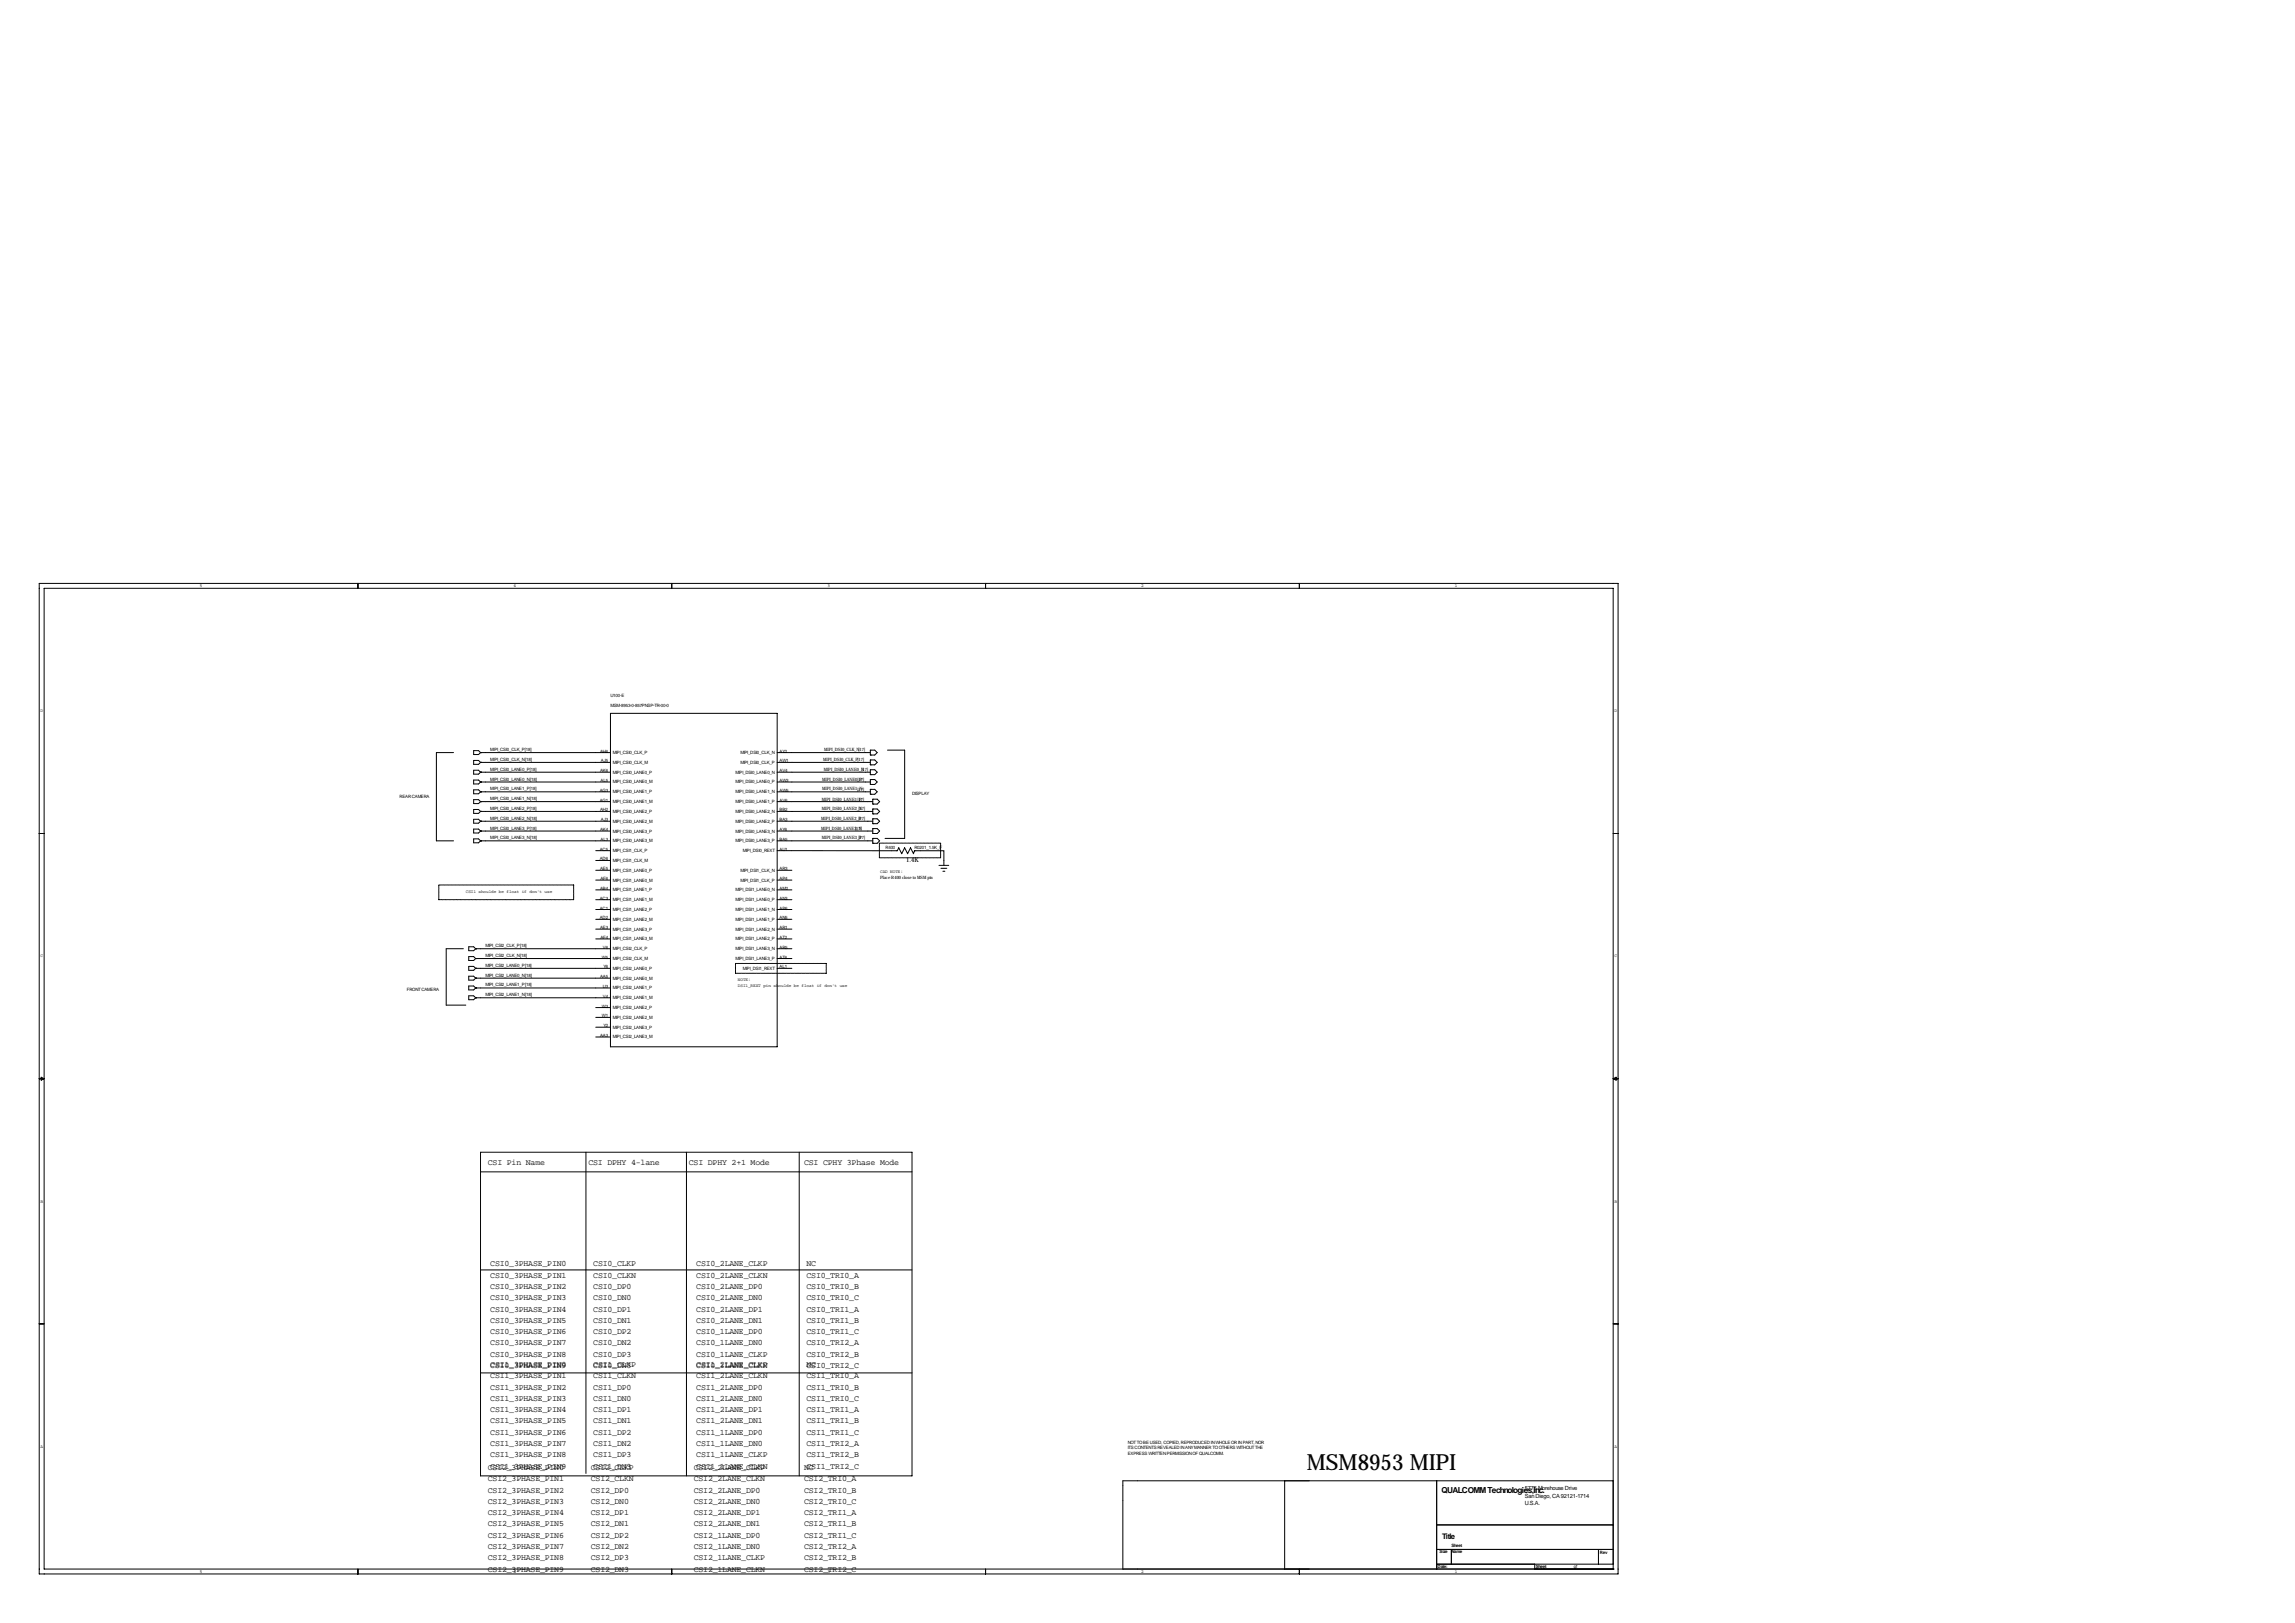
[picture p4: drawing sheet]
<svg xmlns="http://www.w3.org/2000/svg" width="1189mm" height="841mm" viewBox="0 0 1189 841" stroke-linecap="round" stroke-linejoin="round" font-family="sans-serif">
<defs><g id="words">
<text font-size="11.5" x="677" y="761">MSM8953 MIPI</text>
<g font-size="4.3">
<text x="253" y="604">CSI Pin Name</text>
<text x="305" y="604">CSI DPHY 4-lane</text>
<text x="357" y="604">CSI DPHY 2+1 Mode</text>
<text x="417" y="604">CSI CPHY 3Phase Mode</text>
<text x="254" y="656">CSI0_3PHASE_PIN0</text>
<text x="307" y="656">CSI0_CLKP</text>
<text x="361" y="656">CSI0_2LANE_CLKP</text>
<text x="418" y="656">NC</text>
<text x="254" y="662">CSI0_3PHASE_PIN1</text>
<text x="307" y="662">CSI0_CLKN</text>
<text x="361" y="662">CSI0_2LANE_CLKN</text>
<text x="418" y="662">CSI0_TRI0_A</text>
<text x="254" y="668">CSI0_3PHASE_PIN2</text>
<text x="307" y="668">CSI0_DP0</text>
<text x="361" y="668">CSI0_2LANE_DP0</text>
<text x="418" y="668">CSI0_TRI0_B</text>
<text x="254" y="674">CSI0_3PHASE_PIN3</text>
<text x="307" y="674">CSI0_DN0</text>
<text x="361" y="674">CSI0_2LANE_DN0</text>
<text x="418" y="674">CSI0_TRI0_C</text>
<text x="254" y="679">CSI0_3PHASE_PIN4</text>
<text x="307" y="679">CSI0_DP1</text>
<text x="361" y="679">CSI0_2LANE_DP1</text>
<text x="418" y="679">CSI0_TRI1_A</text>
<text x="254" y="685">CSI0_3PHASE_PIN5</text>
<text x="307" y="685">CSI0_DN1</text>
<text x="361" y="685">CSI0_2LANE_DN1</text>
<text x="418" y="685">CSI0_TRI1_B</text>
<text x="254" y="691">CSI0_3PHASE_PIN6</text>
<text x="307" y="691">CSI0_DP2</text>
<text x="361" y="691">CSI0_1LANE_DP0</text>
<text x="418" y="691">CSI0_TRI1_C</text>
<text x="254" y="697">CSI0_3PHASE_PIN7</text>
<text x="307" y="697">CSI0_DN2</text>
<text x="361" y="697">CSI0_1LANE_DN0</text>
<text x="418" y="697">CSI0_TRI2_A</text>
<text x="254" y="703">CSI0_3PHASE_PIN8</text>
<text x="307" y="703">CSI0_DP3</text>
<text x="361" y="703">CSI0_1LANE_CLKP</text>
<text x="418" y="703">CSI0_TRI2_B</text>
<text x="254" y="709">CSI0_3PHASE_PIN9</text>
<text x="254" y="708">CSI1_3PHASE_PIN0</text>
<text x="254" y="714">CSI1_3PHASE_PIN1</text>
<text x="307" y="709">CSI0_DN3</text>
<text x="307" y="708">CSI1_CLKP</text>
<text x="307" y="714">CSI1_CLKN</text>
<text x="361" y="709">CSI0_1LANE_CLKN</text>
<text x="361" y="708">CSI1_2LANE_CLKP</text>
<text x="361" y="714">CSI1_2LANE_CLKN</text>
<text x="418" y="709">CSI0_TRI2_C</text>
<text x="418" y="708">NC</text>
<text x="418" y="714">CSI1_TRI0_A</text>
<text x="254" y="720">CSI1_3PHASE_PIN2</text>
<text x="307" y="720">CSI1_DP0</text>
<text x="361" y="720">CSI1_2LANE_DP0</text>
<text x="418" y="720">CSI1_TRI0_B</text>
<text x="254" y="726">CSI1_3PHASE_PIN3</text>
<text x="307" y="726">CSI1_DN0</text>
<text x="361" y="726">CSI1_2LANE_DN0</text>
<text x="418" y="726">CSI1_TRI0_C</text>
<text x="254" y="731">CSI1_3PHASE_PIN4</text>
<text x="307" y="731">CSI1_DP1</text>
<text x="361" y="731">CSI1_2LANE_DP1</text>
<text x="418" y="731">CSI1_TRI1_A</text>
<text x="254" y="737">CSI1_3PHASE_PIN5</text>
<text x="307" y="737">CSI1_DN1</text>
<text x="361" y="737">CSI1_2LANE_DN1</text>
<text x="418" y="737">CSI1_TRI1_B</text>
<text x="254" y="743">CSI1_3PHASE_PIN6</text>
<text x="307" y="743">CSI1_DP2</text>
<text x="361" y="743">CSI1_1LANE_DP0</text>
<text x="418" y="743">CSI1_TRI1_C</text>
<text x="254" y="749">CSI1_3PHASE_PIN7</text>
<text x="307" y="749">CSI1_DN2</text>
<text x="361" y="749">CSI1_1LANE_DN0</text>
<text x="418" y="749">CSI1_TRI2_A</text>
<text x="254" y="755">CSI1_3PHASE_PIN8</text>
<text x="307" y="755">CSI1_DP3</text>
<text x="361" y="755">CSI1_1LANE_CLKP</text>
<text x="418" y="755">CSI1_TRI2_B</text>
<text x="253" y="761">CSI2_3PHASE_PIN0</text>
<text x="254" y="761">CSI1_3PHASE_PIN9</text>
<text x="306" y="761">CSI2_CLKP</text>
<text x="307" y="761">CSI1_DN3</text>
<text x="359" y="761">CSI2_2LANE_CLKP</text>
<text x="361" y="761">CSI1_1LANE_CLKN</text>
<text x="417" y="761">NC</text>
<text x="418" y="761">CSI1_TRI2_C</text>
<text x="253" y="767">CSI2_3PHASE_PIN1</text>
<text x="306" y="767">CSI2_CLKN</text>
<text x="359" y="767">CSI2_2LANE_CLKN</text>
<text x="417" y="767">CSI2_TRI0_A</text>
<text x="253" y="773">CSI2_3PHASE_PIN2</text>
<text x="306" y="773">CSI2_DP0</text>
<text x="359" y="773">CSI2_2LANE_DP0</text>
<text x="417" y="773">CSI2_TRI0_B</text>
<text x="747" y="773">QUALCOMM Technologies,Inc.</text>
<text x="253" y="779">CSI2_3PHASE_PIN3</text>
<text x="306" y="779">CSI2_DN0</text>
<text x="359" y="779">CSI2_2LANE_DN0</text>
<text x="417" y="779">CSI2_TRI0_C</text>
<text x="253" y="785">CSI2_3PHASE_PIN4</text>
<text x="306" y="785">CSI2_DP1</text>
<text x="359" y="785">CSI2_2LANE_DP1</text>
<text x="417" y="785">CSI2_TRI1_A</text>
<text x="253" y="791">CSI2_3PHASE_PIN5</text>
<text x="306" y="791">CSI2_DN1</text>
<text x="359" y="791">CSI2_2LANE_DN1</text>
<text x="417" y="791">CSI2_TRI1_B</text>
<text x="253" y="796">CSI2_3PHASE_PIN6</text>
<text x="306" y="796">CSI2_DP2</text>
<text x="359" y="796">CSI2_1LANE_DP0</text>
<text x="417" y="796">CSI2_TRI1_C</text>
<text x="253" y="802">CSI2_3PHASE_PIN7</text>
<text x="306" y="802">CSI2_DN2</text>
<text x="359" y="802">CSI2_1LANE_DN0</text>
<text x="417" y="802">CSI2_TRI2_A</text>
<text x="253" y="808">CSI2_3PHASE_PIN8</text>
<text x="306" y="808">CSI2_DP3</text>
<text x="359" y="808">CSI2_1LANE_CLKP</text>
<text x="417" y="808">CSI2_TRI2_B</text>
<text x="253" y="814">CSI2_3PHASE_PIN9</text>
<text x="306" y="814">CSI2_DN3</text>
<text x="359" y="814">CSI2_1LANE_CLKN</text>
<text x="417" y="814">CSI2_TRI2_C</text>
</g>
<text font-size="4" x="747" y="797">Title</text>
<text font-size="3.3" x="469" y="447">1.4K</text>
<g font-size="3">
<text x="790" y="772">5775 Morehouse Drive</text>
<text x="790" y="779">U.S.A.</text>
<text x="790" y="776">San Diego, CA 92121-1714</text>
</g>
<g font-size="2.3">
<text x="103" y="304">5</text>
<text x="266" y="304">4</text>
<text x="429" y="304">3</text>
<text x="591" y="304">2</text>
<text x="754" y="304">1</text>
<text x="316" y="361">U100-E</text>
<text x="21" y="369">D</text>
<text x="316" y="366">MSM-8953-0-857PNSP-TR-00-0</text>
<text x="836" y="369">D</text>
<text x="254" y="389">MIPI_CSI0_CLK_P[18]</text>
<text x="311" y="390">AH6</text>
<text x="404" y="390">AY2</text>
<text x="427" y="389">MIPI_DSI0_CLK_N[17]</text>
<text x="254" y="394">MIPI_CSI0_CLK_N[18]</text>
<text x="311" y="395">AJ5</text>
<text x="318" y="396">MIPI_CSI0_CLK_M</text>
<text x="318" y="391">MIPI_CSI0_CLK_P</text>
<text x="384" y="396">MIPI_DSI0_CLK_P</text>
<text x="384" y="391">MIPI_DSI0_CLK_N</text>
<text x="404" y="395">AW1</text>
<text x="426" y="394">MIPI_DSI0_CLK_P[17]</text>
<text x="254" y="399">MIPI_CSI0_LANE0_P[18]</text>
<text x="311" y="400">AK6</text>
<text x="318" y="401">MIPI_CSI0_LANE0_P</text>
<text x="381" y="401">MIPI_DSI0_LANE0_N</text>
<text x="404" y="400">AV4</text>
<text x="427" y="399">MIPI_DSI0_LANE0_N</text>
<text x="446" y="399">[17]</text>
<text x="254" y="404">MIPI_CSI0_LANE0_N[18]</text>
<text x="311" y="405">AL5</text>
<text x="318" y="406">MIPI_CSI0_LANE0_M</text>
<text x="381" y="406">MIPI_DSI0_LANE0_P</text>
<text x="404" y="405">AW3</text>
<text x="426" y="404">MIPI_DSI0_LANE0_P</text>
<text x="444" y="405">[17]</text>
<text x="207" y="413">REAR CAMERA</text>
<text x="254" y="409">MIPI_CSI0_LANE1_P[18]</text>
<text x="311" y="410">AG3</text>
<text x="318" y="411">MIPI_CSI0_LANE1_P</text>
<text x="381" y="411">MIPI_DSI0_LANE1_N</text>
<text x="404" y="410">AW5</text>
<text x="426" y="409">MIPI_DSI0_LANE1_N</text>
<text x="444" y="410">[17]</text>
<text x="472" y="412">DISPLAY</text>
<text x="254" y="414">MIPI_CSI0_LANE1_N[18]</text>
<text x="254" y="420">MIPI_CSI0_LANE2_P[18]</text>
<text x="311" y="415">AG1</text>
<text x="318" y="416">MIPI_CSI0_LANE1_M</text>
<text x="381" y="416">MIPI_DSI0_LANE1_P</text>
<text x="404" y="415">AV6</text>
<text x="426" y="415">MIPI_DSI0_LANE1_P</text>
<text x="426" y="420">MIPI_DSI0_LANE2_N</text>
<text x="444" y="415">[17]</text>
<text x="445" y="420">[17]</text>
<text x="254" y="425">MIPI_CSI0_LANE2_N[18]</text>
<text x="311" y="420">AH2</text>
<text x="311" y="425">AJ3</text>
<text x="318" y="421">MIPI_CSI0_LANE2_P</text>
<text x="381" y="421">MIPI_DSI0_LANE2_N</text>
<text x="404" y="425">BA3</text>
<text x="404" y="420">BB2</text>
<text x="425" y="425">MIPI_DSI0_LANE2_P</text>
<text x="445" y="425">[17]</text>
<text x="254" y="430">MIPI_CSI0_LANE3_P[18]</text>
<text x="311" y="430">AK4</text>
<text x="318" y="431">MIPI_CSI0_LANE3_P</text>
<text x="318" y="426">MIPI_CSI0_LANE2_M</text>
<text x="381" y="431">MIPI_DSI0_LANE3_N</text>
<text x="381" y="426">MIPI_DSI0_LANE2_P</text>
<text x="404" y="430">AY6</text>
<text x="425" y="430">MIPI_DSI0_LANE3_N</text>
<text x="443" y="430">[17]</text>
<text x="254" y="435">MIPI_CSI0_LANE3_N[18]</text>
<text x="311" y="436">AL3</text>
<text x="318" y="436">MIPI_CSI0_LANE3_M</text>
<text x="381" y="436">MIPI_DSI0_LANE3_P</text>
<text x="404" y="436">BA5</text>
<text x="426" y="435">MIPI_DSI0_LANE3_P</text>
<text x="445" y="435">[17]</text>
<text x="311" y="441">AC5</text>
<text x="318" y="441">MIPI_CSI1_CLK_P</text>
<text x="385" y="441">MIPI_DSI0_REXT</text>
<text x="404" y="441">AU1</text>
<text x="459" y="440">R400</text>
<text x="474" y="440">R0201_1.5K_F</text>
<text x="311" y="446">AD6</text>
<text x="318" y="446">MIPI_CSI1_CLK_M</text>
<text x="311" y="451">AE5</text>
<text x="311" y="456">AF6</text>
<text x="318" y="452">MIPI_CSI1_LANE0_P</text>
<text x="384" y="452">MIPI_DSI1_CLK_N</text>
<text x="404" y="456">AP4</text>
<text x="404" y="451">AR3</text>
<text x="456" y="452">CAD NOTE:</text>
<text x="456" y="455">Place R400 close to MSM pin</text>
<text x="311" y="461">AB4</text>
<text x="318" y="462">MIPI_CSI1_LANE1_P</text>
<text x="318" y="457">MIPI_CSI1_LANE0_M</text>
<text x="381" y="462">MIPI_DSI1_LANE0_N</text>
<text x="384" y="457">MIPI_DSI1_CLK_P</text>
<text x="404" y="461">AM2</text>
<text x="241" y="463">CSI1 shoulde be float if don't use</text>
<text x="311" y="466">AC3</text>
<text x="318" y="467">MIPI_CSI1_LANE1_M</text>
<text x="381" y="467">MIPI_DSI1_LANE0_P</text>
<text x="404" y="466">AN3</text>
<text x="311" y="471">AC1</text>
<text x="318" y="472">MIPI_CSI1_LANE2_P</text>
<text x="381" y="472">MIPI_DSI1_LANE1_N</text>
<text x="404" y="471">AP6</text>
<text x="311" y="476">AD2</text>
<text x="318" y="477">MIPI_CSI1_LANE2_M</text>
<text x="381" y="477">MIPI_DSI1_LANE1_P</text>
<text x="404" y="476">AN5</text>
<text x="311" y="481">AE3</text>
<text x="318" y="482">MIPI_CSI1_LANE3_P</text>
<text x="381" y="482">MIPI_DSI1_LANE2_N</text>
<text x="404" y="481">AR1</text>
<text x="251" y="491">MIPI_CSI2_CLK_P[18]</text>
<text x="311" y="486">AF4</text>
<text x="312" y="491">V6</text>
<text x="318" y="487">MIPI_CSI1_LANE3_M</text>
<text x="381" y="487">MIPI_DSI1_LANE2_P</text>
<text x="404" y="491">AR5</text>
<text x="404" y="486">AT2</text>
<text x="21" y="496">C</text>
<text x="251" y="496">MIPI_CSI2_CLK_N[18]</text>
<text x="312" y="496">W5</text>
<text x="318" y="497">MIPI_CSI2_CLK_M</text>
<text x="318" y="492">MIPI_CSI2_CLK_P</text>
<text x="381" y="497">MIPI_DSI1_LANE3_P</text>
<text x="381" y="492">MIPI_DSI1_LANE3_N</text>
<text x="404" y="496">AT6</text>
<text x="836" y="496">C</text>
<text x="251" y="501">MIPI_CSI2_LANE0_P[18]</text>
<text x="313" y="502">Y6</text>
<text x="318" y="502">MIPI_CSI2_LANE0_P</text>
<text x="385" y="502">MIPI_DSI1_REXT</text>
<text x="404" y="502">AL1</text>
<text x="251" y="506">MIPI_CSI2_LANE0_N[18]</text>
<text x="311" y="507">AA5</text>
<text x="318" y="507">MIPI_CSI2_LANE0_M</text>
<text x="382" y="508">NOTE:</text>
<text x="211" y="514">FRONT CAMERA</text>
<text x="251" y="511">MIPI_CSI2_LANE1_P[18]</text>
<text x="312" y="512">U3</text>
<text x="318" y="513">MIPI_CSI2_LANE1_P</text>
<text x="382" y="511">DSI1_REXT pin shoulde be float if don't use</text>
<text x="251" y="516">MIPI_CSI2_LANE1_N[18]</text>
<text x="312" y="522">W3</text>
<text x="312" y="517">V4</text>
<text x="318" y="518">MIPI_CSI2_LANE1_M</text>
<text x="312" y="527">W1</text>
<text x="318" y="528">MIPI_CSI2_LANE2_M</text>
<text x="318" y="523">MIPI_CSI2_LANE2_P</text>
<text x="313" y="532">Y2</text>
<text x="318" y="533">MIPI_CSI2_LANE3_P</text>
<text x="311" y="537">AA3</text>
<text x="318" y="538">MIPI_CSI2_LANE3_M</text>
<text x="21" y="623">B</text>
<text x="836" y="623">B</text>
<text x="21" y="750">A</text>
<text x="584" y="748">NOT TO BE USED, COPIED, REPRODUCED IN WHOLE OR IN PART, NOR</text>
<text x="836" y="750">A</text>
<text x="584" y="754">EXPRESS WRITTEN PERMISSION OF QUALCOMM.</text>
<text x="584" y="751">ITS CONTENTS REVEALED IN ANY MANNER TO OTHERS WITHOUT THE</text>
<text x="752" y="801">Sheet</text>
<text x="746" y="805">Size</text>
<text x="752" y="804">Name</text>
<text x="829" y="805">Rev</text>
<text x="103" y="815">5</text>
<text x="266" y="815">4</text>
<text x="429" y="815">3</text>
<text x="591" y="815">2</text>
<text x="745" y="812">Date:</text>
<text x="754" y="815">1</text>
<text x="796" y="812">Sheet</text>
<text x="815" y="812">of</text>
</g>
</g></defs>
<g fill="none" stroke="#000" stroke-width=".52">
<path d="M20 302h818v513h-818zM23 305h813v508h-813zM185 302v3M348 302v3M511 302v3M673 302v3M316 369h87v173h-87zM235 390h-9v46h9M245 394h3l1 1-1 1h-3zM245 389h3l1 1-1 1h-3zM245 399h3l1 1-1 1h-3zM249 395h.1"/>
<path d="M249 390h.1M249 400h.1M249 390h67M249 400h67M249 395h67M403 390h48M403 400h48M403 395h48M451 389h2l1 1-1 1h-2zM451 394h2l1 1-1 1h-2zM451 399h2l1 1-1 1h-2zM460 389h9v45h-11"/>
<path d="M245 404h3l1 1-1 1h-3zM245 409h3l1 1-1 1h-3zM245 414h3l1 1-1 1h-3zM245 419h3l1 1-1 1h-3zM249 410h.1M249 415h.1M249 405h.1M249 415h67M249 410h67M249 405h67M403 415h49M403 410h48"/>
<path d="M403 405h48M451 404h2l1 1-1 1h-2zM451 409h2l1 1-1 1h-2zM452 414h2l2 1-2 1h-2zM452 419h2l2 1-2 2h-2zM20 432h3M245 424h3l1 1-1 1h-3zM245 429h3l1 1-1 1h-3zM245 435h3l1 1-1 1h-3zM249 420h.1M249 425h.1M249 430h.1"/>
<path d="M249 436h.1M249 436h67M249 430h67M249 425h67M249 420h67M403 436h49M403 430h49M403 425h49M403 420h49M452 434h2l2 2-2 1h-2zM452 429h2l2 1-2 2h-2zM452 424h2l2 1-2 2h-2z"/>
<path d="M836 432h2M309 441h7M309 456h7M309 451h7M309 446h7M403 441h62l1-2 1 3 2-3 1 3 2-3 1 3 1-1h15v7M403 456h7M403 451h7M486 448h5M487 450h3M488 451h1M309 476h7"/>
<path d="M309 471h7M309 466h7M309 461h7M403 476h7M403 471h7M403 466h7M403 461h7M240 491h-9v30h10M243 490h2l1 1-1 1h-2zM243 495h2l1 1-1 2h-2zM246 496h.1M246 491h.1"/>
<path d="M246 491h70M246 496h70M309 486h7M309 481h7M403 491h7M403 496h7M403 486h7M403 481h7M243 501h2l1 1-1 1h-2zM243 506h2l1 1-1 1h-2zM243 511h2l1 1-1 1h-2zM243 516h2l1 1-1 1h-2z"/>
<path d="M246 502h.1M246 507h.1M246 517h.1M246 512h.1M246 502h70M246 517h70M246 512h70M246 507h70M403 502h7M309 537h7M309 532h7M309 527h7"/>
<path d="M309 522h7M20 559h3M21 558l2 1h-2zM836 559h2M836 559l1-1v1zM249 597h223v167h-223zM304 597v166M356 597v167M414 597v167M249 607h223M249 658h223M20 686h3"/>
<path d="M836 686h2M249 711h223M665 767v46M744 767v46M836 767h-254v46M744 790h92M185 813v2M348 813v2M511 813v2M673 813v2M744 803h92M744 810h92"/>
<path d="M752 803v7M795 813h.1M795 810v3M828 803v7M836 813h.1"/>
</g>
<path d="M456 437h31M487 437v7M227 458h70M297 458v8M456 444v-7M487 444h-31M227 466v-8M297 466h-70M381 499h47M428 499v5M381 504v-5M428 504h-47" fill="none" stroke="#000" stroke-width=".52" stroke-dasharray=".4 .4"/>
<use href="#words"/>
</svg>
